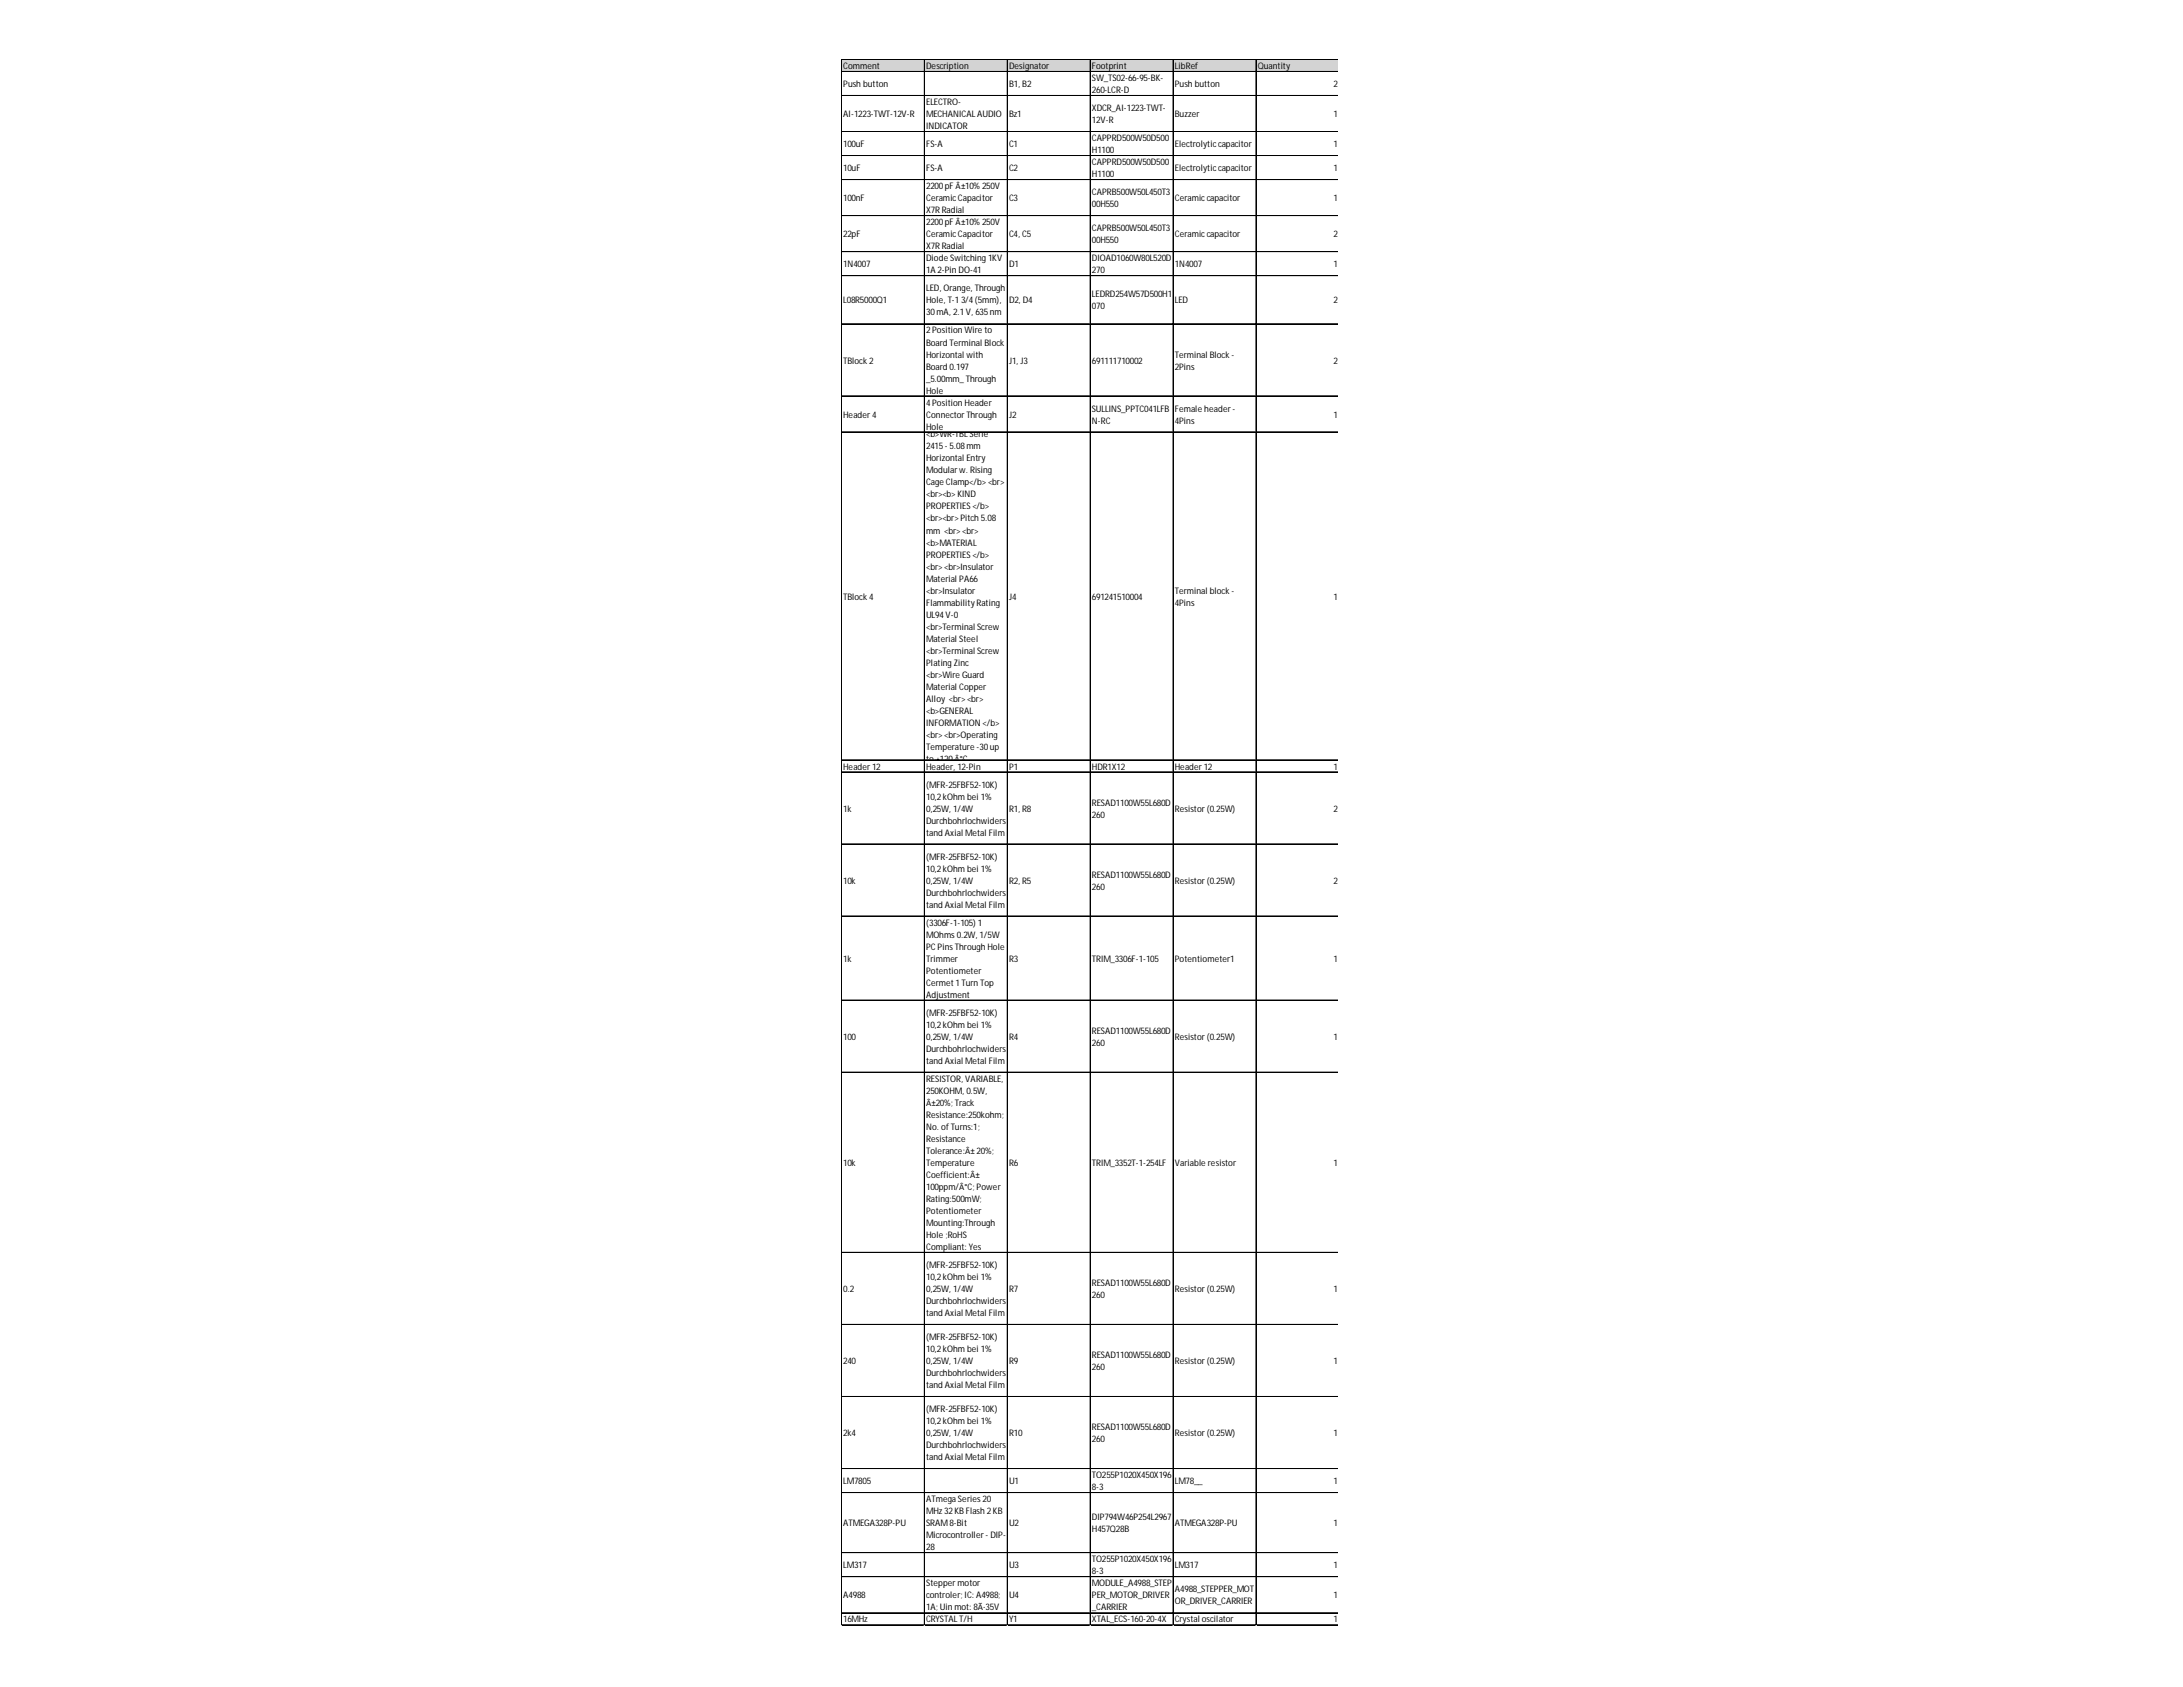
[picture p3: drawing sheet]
<svg xmlns="http://www.w3.org/2000/svg" width="279mm" height="216mm" viewBox="0 0 279 216" stroke-linecap="round" stroke-linejoin="round" font-family="sans-serif">
<defs><g id="words">
<g font-size="1.2">
<text x="107.9" y="8.9">Comment</text>
<text x="107.9" y="11.2">Push button</text>
<text x="118.5" y="8.9">Description</text>
<text x="129.1" y="8.9">Designator</text>
<text x="129.1" y="11.2">B1, B2</text>
<text x="139.8" y="8.9">Footprint</text>
<text x="139.8" y="10.4">SW_TS02-66-95-BK-</text>
<text x="139.8" y="11.9">260-LCR-D</text>
<text x="150.4" y="8.9">LibRef</text>
<text x="150.4" y="11.2">Push button</text>
<text x="161" y="8.9">Quantity</text>
<text x="170.7" y="11.2">2</text>
<text x="107.9" y="15">AI-1223-TWT-12V-R</text>
<text x="118.5" y="13.5">ELECTRO-</text>
<text x="118.5" y="15">MECHANICALAUDIO</text>
<text x="118.5" y="16.5">INDICATOR</text>
<text x="129.1" y="15">Bz1</text>
<text x="139.8" y="14.2">XDCR_AI-1223-TWT-</text>
<text x="139.8" y="15.8">12V-R</text>
<text x="150.4" y="15">Buzzer</text>
<text x="170.7" y="15">1</text>
<text x="107.9" y="18.8">100uF</text>
<text x="107.9" y="21.9">10uF</text>
<text x="118.5" y="18.8">FS-A</text>
<text x="118.5" y="21.9">FS-A</text>
<text x="129.1" y="18.8">C1</text>
<text x="129.1" y="21.9">C2</text>
<text x="139.8" y="18.1">CAPPRD500W50D500</text>
<text x="139.8" y="19.6">H1100</text>
<text x="139.8" y="21.2">CAPPRD500W50D500</text>
<text x="139.8" y="22.7">H1100</text>
<text x="150.4" y="18.8">Electrolyticcapacitor</text>
<text x="150.4" y="21.9">Electrolyticcapacitor</text>
<text x="170.7" y="18.8">1</text>
<text x="170.7" y="21.9">1</text>
<text x="107.9" y="25.8">100nF</text>
<text x="118.5" y="24.2">2200pF Â±10% 250V</text>
<text x="118.5" y="25.8">CeramicCapacitor</text>
<text x="118.5" y="27.3">X7R Radial</text>
<text x="118.5" y="28.8">2200pF Â±10% 250V</text>
<text x="129.1" y="25.8">C3</text>
<text x="139.8" y="25">CAPRB500W50L450T3</text>
<text x="139.8" y="26.5">00H550</text>
<text x="139.8" y="29.6">CAPRB500W50L450T3</text>
<text x="150.4" y="25.8">Ceramiccapacitor</text>
<text x="170.7" y="25.8">1</text>
<text x="107.9" y="30.4">22pF</text>
<text x="107.9" y="34.2">1N4007</text>
<text x="118.5" y="30.4">CeramicCapacitor</text>
<text x="118.5" y="31.9">X7R Radial</text>
<text x="118.5" y="33.5">Diode Switching 1KV</text>
<text x="118.5" y="35">1A 2-Pin DO-41</text>
<text x="129.1" y="30.4">C4, C5</text>
<text x="129.1" y="34.2">D1</text>
<text x="139.8" y="31.1">00H550</text>
<text x="139.8" y="33.5">DIOAD1060W80L520D</text>
<text x="139.8" y="35">270</text>
<text x="150.4" y="30.4">Ceramiccapacitor</text>
<text x="150.4" y="34.2">1N4007</text>
<text x="170.7" y="30.4">2</text>
<text x="170.7" y="34.2">1</text>
<text x="107.9" y="38.8">L08R5000Q1</text>
<text x="118.5" y="37.3">LED, Orange, Through</text>
<text x="118.5" y="38.8">Hole, T-13/4(5mm),</text>
<text x="118.5" y="40.4">30mA, 2.1V, 635nm</text>
<text x="129.1" y="38.8">D2, D4</text>
<text x="139.8" y="38.1">LEDRD254W57D500H1</text>
<text x="139.8" y="39.6">070</text>
<text x="150.4" y="38.8">LED</text>
<text x="170.7" y="38.8">2</text>
<text x="107.9" y="46.5">TBlock 2</text>
<text x="118.5" y="42.7">2Position Wire to</text>
<text x="118.5" y="44.2">Board Terminal Block</text>
<text x="118.5" y="45.8">Horizontal with</text>
<text x="118.5" y="47.3">Board 0.197</text>
<text x="129.1" y="46.5">J1, J3</text>
<text x="139.8" y="46.5">691111710002</text>
<text x="150.4" y="45.8">Terminal Block -</text>
<text x="150.4" y="47.3">2Pins</text>
<text x="170.7" y="46.5">2</text>
<text x="107.9" y="53.4">Header4</text>
<text x="118.5" y="48.8">_5.00mm_Through</text>
<text x="118.5" y="50.4">Hole</text>
<text x="118.5" y="51.9">4Position Header</text>
<text x="118.5" y="53.4">ConnectorThrough</text>
<text x="129.1" y="53.4">J2</text>
<text x="139.8" y="52.7">SULLINS_PPTC041LFB</text>
<text x="150.4" y="52.7">Female header-</text>
<text x="170.7" y="53.4">1</text>
<text x="118.5" y="55">Hole</text>
<text x="118.5" y="56">&lt;b&gt;WR-TBLSerie</text>
<text x="118.5" y="57.5">2415- 5.08mm</text>
<text x="118.5" y="59.1">Horizontal Entry</text>
<text x="139.8" y="54.2">N-RC</text>
<text x="150.4" y="54.2">4Pins</text>
<text x="118.5" y="60.6">Modularw. Rising</text>
<text x="118.5" y="62.1">Cage Clamp&lt;/b&gt;&lt;br&gt;</text>
<text x="118.5" y="63.7">&lt;br&gt;&lt;b&gt;KIND</text>
<text x="118.5" y="65.2">PROPERTIES&lt;/b&gt;</text>
<text x="118.5" y="66.7">&lt;br&gt;&lt;br&gt;Pitch 5.08</text>
<text x="118.5" y="68.3">mm &lt;br&gt;&lt;br&gt;</text>
<text x="118.5" y="69.8">&lt;b&gt;MATERIAL</text>
<text x="118.5" y="71.4">PROPERTIES&lt;/b&gt;</text>
<text x="107.9" y="76.7">TBlock 4</text>
<text x="118.5" y="72.9">&lt;br&gt;&lt;br&gt;Insulator</text>
<text x="118.5" y="74.4">Material PA66</text>
<text x="118.5" y="76">&lt;br&gt;Insulator</text>
<text x="118.5" y="77.5">Flammability Rating</text>
<text x="129.1" y="76.7">J4</text>
<text x="139.8" y="76.7">691241510004</text>
<text x="150.4" y="76">Terminal block -</text>
<text x="150.4" y="77.5">4Pins</text>
<text x="170.7" y="76.7">1</text>
<text x="118.5" y="79">UL94V-0</text>
<text x="118.5" y="80.6">&lt;br&gt;Terminal Screw</text>
<text x="118.5" y="82.1">Material Steel</text>
<text x="118.5" y="83.7">&lt;br&gt;Terminal Screw</text>
<text x="118.5" y="85.2">Plating Zinc</text>
<text x="118.5" y="86.7">&lt;br&gt;Wire Guard</text>
<text x="118.5" y="88.3">Material Copper</text>
<text x="118.5" y="89.8">Alloy &lt;br&gt;&lt;br&gt;</text>
<text x="118.5" y="91.3">&lt;b&gt;GENERAL</text>
<text x="118.5" y="92.9">INFORMATION &lt;/b&gt;</text>
<text x="118.5" y="94.4">&lt;br&gt;&lt;br&gt;Operating</text>
<text x="118.5" y="96">Temperature -30up</text>
<text x="107.9" y="98.5">Header12</text>
<text x="118.5" y="97.5">to +120Â°C</text>
<text x="118.5" y="98.5">Header, 12-Pin</text>
<text x="118.5" y="100.8">(MFR-25FBF52-10K)</text>
<text x="129.1" y="98.5">P1</text>
<text x="139.8" y="98.5">HDR1X12</text>
<text x="150.4" y="98.5">Header12</text>
<text x="170.7" y="98.5">1</text>
<text x="107.9" y="103.9">1k</text>
<text x="118.5" y="102.3">10,2kOhm bei 1%</text>
<text x="118.5" y="103.9">0,25W, 1/4W</text>
<text x="118.5" y="105.4">Durchbohrlochwiders</text>
<text x="118.5" y="106.9">tand Axial Metal Film</text>
<text x="129.1" y="103.9">R1, R8</text>
<text x="139.8" y="103.1">RESAD1100W55L680D</text>
<text x="139.8" y="104.6">260</text>
<text x="150.4" y="103.9">Resistor(0.25W)</text>
<text x="170.7" y="103.9">2</text>
<text x="107.9" y="113.1">10k</text>
<text x="118.5" y="110">(MFR-25FBF52-10K)</text>
<text x="118.5" y="111.6">10,2kOhm bei 1%</text>
<text x="118.5" y="113.1">0,25W, 1/4W</text>
<text x="129.1" y="113.1">R2, R5</text>
<text x="139.8" y="112.3">RESAD1100W55L680D</text>
<text x="139.8" y="113.9">260</text>
<text x="150.4" y="113.1">Resistor(0.25W)</text>
<text x="170.7" y="113.1">2</text>
<text x="118.5" y="114.6">Durchbohrlochwiders</text>
<text x="118.5" y="116.2">tand Axial Metal Film</text>
<text x="118.5" y="118.5">(3306F-1-105) 1</text>
<text x="107.9" y="123.1">1k</text>
<text x="118.5" y="120">MOhms0.2W, 1/5W</text>
<text x="118.5" y="121.5">PCPinsThrough Hole</text>
<text x="118.5" y="123.1">Trimmer</text>
<text x="118.5" y="124.6">Potentiometer</text>
<text x="129.1" y="123.1">R3</text>
<text x="139.8" y="123.1">TRIM_3306F-1-105</text>
<text x="150.4" y="123.1">Potentiometer1</text>
<text x="170.7" y="123.1">1</text>
<text x="118.5" y="126.2">Cermet 1Turn Top</text>
<text x="118.5" y="127.7">Adjustment</text>
<text x="118.5" y="130">(MFR-25FBF52-10K)</text>
<text x="118.5" y="131.5">10,2kOhm bei 1%</text>
<text x="107.9" y="133.1">100</text>
<text x="118.5" y="133.1">0,25W, 1/4W</text>
<text x="118.5" y="134.6">Durchbohrlochwiders</text>
<text x="118.5" y="136.2">tand Axial Metal Film</text>
<text x="129.1" y="133.1">R4</text>
<text x="139.8" y="132.3">RESAD1100W55L680D</text>
<text x="139.8" y="133.8">260</text>
<text x="150.4" y="133.1">Resistor(0.25W)</text>
<text x="170.7" y="133.1">1</text>
<text x="118.5" y="138.5">RESISTOR, VARIABLE,</text>
<text x="118.5" y="140">250KOHM, 0.5W,</text>
<text x="118.5" y="141.5">Â±20%; Track</text>
<text x="118.5" y="143.1">Resistance:250kohm;</text>
<text x="107.9" y="149.2">10k</text>
<text x="118.5" y="144.6">No. ofTurns:1;</text>
<text x="118.5" y="146.1">Resistance</text>
<text x="118.5" y="147.7">Tolerance:Â±20%;</text>
<text x="118.5" y="149.2">Temperature</text>
<text x="129.1" y="149.2">R6</text>
<text x="139.8" y="149.2">TRIM_3352T-1-254LF</text>
<text x="150.4" y="149.2">Variable resistor</text>
<text x="170.7" y="149.2">1</text>
<text x="118.5" y="150.8">Coefficient:Â±</text>
<text x="118.5" y="152.3">100ppm/Â°C; Power</text>
<text x="118.5" y="153.8">Rating:500mW;</text>
<text x="118.5" y="155.4">Potentiometer</text>
<text x="118.5" y="156.9">Mounting:Through</text>
<text x="118.5" y="158.4">Hole ;RoHS</text>
<text x="118.5" y="160">Compliant: Yes</text>
<text x="107.9" y="165.4">0.2</text>
<text x="118.5" y="162.3">(MFR-25FBF52-10K)</text>
<text x="118.5" y="163.8">10,2kOhm bei 1%</text>
<text x="118.5" y="165.4">0,25W, 1/4W</text>
<text x="118.5" y="166.9">Durchbohrlochwiders</text>
<text x="129.1" y="165.4">R7</text>
<text x="139.8" y="164.6">RESAD1100W55L680D</text>
<text x="139.8" y="166.1">260</text>
<text x="150.4" y="165.4">Resistor(0.25W)</text>
<text x="170.7" y="165.4">1</text>
<text x="118.5" y="168.4">tand Axial Metal Film</text>
<text x="118.5" y="171.5">(MFR-25FBF52-10K)</text>
<text x="118.5" y="173.1">10,2kOhm bei 1%</text>
<text x="139.8" y="173.8">RESAD1100W55L680D</text>
<text x="107.9" y="174.6">240</text>
<text x="118.5" y="174.6">0,25W, 1/4W</text>
<text x="118.5" y="176.1">Durchbohrlochwiders</text>
<text x="118.5" y="177.7">tand Axial Metal Film</text>
<text x="129.1" y="174.6">R9</text>
<text x="139.8" y="175.4">260</text>
<text x="150.4" y="174.6">Resistor(0.25W)</text>
<text x="170.7" y="174.6">1</text>
<text x="107.9" y="183.8">2k4</text>
<text x="118.5" y="180.7">(MFR-25FBF52-10K)</text>
<text x="118.5" y="182.3">10,2kOhm bei 1%</text>
<text x="118.5" y="183.8">0,25W, 1/4W</text>
<text x="118.5" y="185.4">Durchbohrlochwiders</text>
<text x="129.1" y="183.8">R10</text>
<text x="139.8" y="183">RESAD1100W55L680D</text>
<text x="139.8" y="184.6">260</text>
<text x="150.4" y="183.8">Resistor(0.25W)</text>
<text x="170.7" y="183.8">1</text>
<text x="107.9" y="190">LM7805</text>
<text x="118.5" y="186.9">tand Axial Metal Film</text>
<text x="129.1" y="190">U1</text>
<text x="139.8" y="189.2">TO255P1020X450X196</text>
<text x="139.8" y="190.7">8-3</text>
<text x="150.4" y="190">LM78__</text>
<text x="170.7" y="190">1</text>
<text x="107.9" y="195.3">ATMEGA328P-PU</text>
<text x="118.5" y="192.3">ATmega Series20</text>
<text x="118.5" y="193.8">MHz 32KB Flash 2KB</text>
<text x="118.5" y="195.3">SRAM8-Bit</text>
<text x="118.5" y="196.9">Microcontroller- DIP-</text>
<text x="129.1" y="195.3">U2</text>
<text x="139.8" y="194.6">DIP794W46P254L2967</text>
<text x="139.8" y="196.1">H457Q28B</text>
<text x="150.4" y="195.3">ATMEGA328P-PU</text>
<text x="170.7" y="195.3">1</text>
<text x="107.9" y="200.7">LM317</text>
<text x="118.5" y="198.4">28</text>
<text x="118.5" y="203">Steppermotor</text>
<text x="129.1" y="200.7">U3</text>
<text x="139.8" y="200">TO255P1020X450X196</text>
<text x="139.8" y="201.5">8-3</text>
<text x="139.8" y="203">MODULE_A4988_STEP</text>
<text x="150.4" y="200.7">LM317</text>
<text x="150.4" y="203.8">A4988_STEPPER_MOT</text>
<text x="170.7" y="200.7">1</text>
<text x="107.9" y="204.6">A4988</text>
<text x="107.9" y="207.6">16MHz</text>
<text x="118.5" y="204.6">controler; IC: A4988;</text>
<text x="118.5" y="206.1">1A; Uin mot: 8Ã·35V</text>
<text x="118.5" y="207.6">CRYSTALT/H</text>
<text x="129.1" y="204.6">U4</text>
<text x="129.1" y="207.6">Y1</text>
<text x="139.8" y="204.6">PER_MOTOR_DRIVER</text>
<text x="139.8" y="206.1">_CARRIER</text>
<text x="139.8" y="207.6">XTAL_ECS-160-20-4X</text>
<text x="150.4" y="205.3">OR_DRIVER_CARRIER</text>
<text x="150.4" y="207.6">Crystal oscilator</text>
<text x="170.7" y="204.6">1</text>
<text x="170.7" y="207.6">1</text>
</g>
</g></defs>
<path d="M107.7 7.6h63.6v1.6h-63.6z" fill="#d3d3d3"/>
<g fill="none" stroke="#000" stroke-width=".13">
<path d="M107.7 7.6v200.4M107.8 7.6h63.5M107.8 9.1h63.5M107.8 9.2h63.5M107.8 12.2h63.5M107.8 12.3h63.5M107.8 16.8h63.5M107.8 16.9h63.5M107.8 19.9h63.5M118.3 7.7v200.3M128.9 7.7v200.3M129 7.7v200.3"/>
<path d="M139.5 7.7v200.3M139.6 7.7v200.3M150.1 7.7v200.3M150.2 7.7v200.3M160.7 7.7v200.3M160.8 7.7v200.3M107.8 23h63.5M107.8 27.6h63.5M107.8 32.2h63.5M107.8 35.3h63.5M107.8 41.4h63.5M107.8 41.5h63.5"/>
<path d="M107.8 50.7h63.5M107.8 55.3h63.5M107.8 97.2h63.5M107.8 97.3h63.5M107.8 98.8h63.5M107.8 108h63.5M107.8 117.2h63.5M107.8 117.3h63.5M107.8 128h63.5M107.8 137.2h63.5M107.8 160.3h63.5M107.8 169.5h63.5"/>
<path d="M107.8 178.7h63.5M107.8 178.8h63.5M107.8 187.9h63.5M107.8 188h63.5M107.8 191h63.5M107.8 191.1h63.5M107.8 198.7h63.5M107.8 201.8h63.5M107.8 206.4h63.5M107.8 207.9h63.5M107.8 208h63.5"/>
</g>
<path d="M107.7 208v.1" fill="none" stroke="#d4d4d4" stroke-width=".13"/>
<path d="M107.7 208l.1 .1z" fill="#d4d4d4"/>
<path d="M118.3 208v.1" fill="none" stroke="#d4d4d4" stroke-width=".13"/>
<path d="M118.3 208l.1 .1z" fill="#d4d4d4"/>
<path d="M128.9 208v.1" fill="none" stroke="#d4d4d4" stroke-width=".13"/>
<path d="M128.9 208l.1 .1z" fill="#d4d4d4"/>
<path d="M139.5 208v.1" fill="none" stroke="#d4d4d4" stroke-width=".13"/>
<path d="M139.5 208l.1 .1z" fill="#d4d4d4"/>
<path d="M150.1 208v.1" fill="none" stroke="#d4d4d4" stroke-width=".13"/>
<path d="M150.1 208l.1 .1z" fill="#d4d4d4"/>
<path d="M160.7 208v.1" fill="none" stroke="#d4d4d4" stroke-width=".13"/>
<path d="M160.7 208l.1 .1z" fill="#d4d4d4"/>
<use href="#words"/>
</svg>
